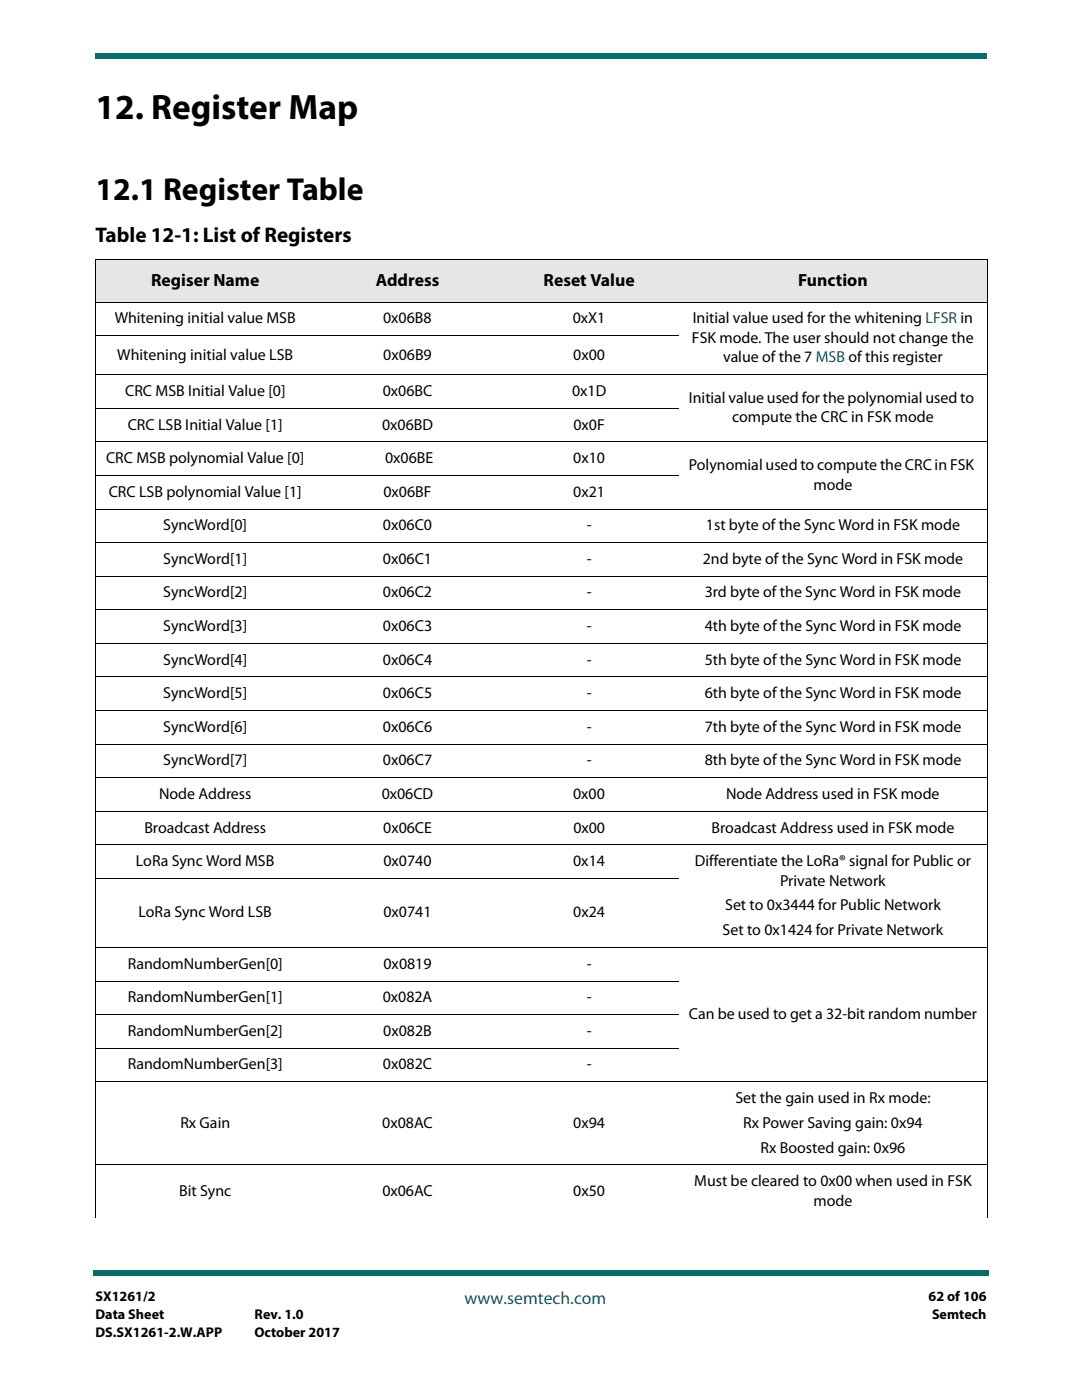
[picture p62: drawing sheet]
<svg xmlns="http://www.w3.org/2000/svg" width="216mm" height="279mm" viewBox="0 0 216 279" stroke-linecap="round" stroke-linejoin="round" font-family="sans-serif">
<defs><g id="words">
<text font-size="7" x="19" y="23.7">12. Register Map</text>
<text font-size="6.3" x="19" y="39.9">12.1 Register Table</text>
<text font-size="4.2" x="19" y="48.3">Table 12-1: List of Registers</text>
<g font-size="3.5">
<text x="30.1" y="57">Regiser Name</text>
<text x="75" y="57">Address</text>
<text x="108.5" y="57">Reset Value</text>
<text x="159.3" y="57">Function</text>
</g>
<text font-size="3.5" fill="#086d68" x="92.7" y="260.2">www.semtech.com</text>
<g font-size="3.2">
<text x="22.9" y="64.6">Whitening initial value MSB</text>
<text x="76.5" y="64.6">0x06B8</text>
<text x="114.3" y="64.6">0xX1</text>
<text x="138.2" y="64.6">Initial value used for the whitening LFSR in</text>
<text x="23.4" y="71.8">Whitening initial value LSB</text>
<text x="76.5" y="71.8">0x06B9</text>
<text x="114.4" y="71.8">0x00</text>
<text x="138.1" y="68.4">FSK mode. The user should not change the</text>
<text x="144.3" y="72.3">value of the 7 MSB of this register</text>
<text x="25" y="79">CRC MSB Initial Value [0]</text>
<text x="76.4" y="79">0x06BC</text>
<text x="114.2" y="79">0x1D</text>
<text x="137.5" y="80.4">Initial value used for the polynomial used to</text>
<text x="25.5" y="85.7">CRC LSB Initial Value [1]</text>
<text x="76.2" y="85.7">0x06BD</text>
<text x="114.4" y="85.7">0x0F</text>
<text x="146.1" y="84.3">compute the CRC in FSK mode</text>
<text x="21.2" y="92.4">CRC MSB polynomial Value [0]</text>
<text x="76.8" y="92.4">0x06BE</text>
<text x="114.4" y="92.4">0x10</text>
<text x="137.5" y="93.8">Polynomial used to compute the CRC in FSK</text>
<text x="21.7" y="99.1">CRC LSB polynomial Value [1]</text>
<text x="76.5" y="99.1">0x06BF</text>
<text x="114.4" y="99.1">0x21</text>
<text x="162.3" y="97.7">mode</text>
<text x="32.6" y="105.8">SyncWord[0]</text>
<text x="76.4" y="105.8">0x06C0</text>
<text x="117.1" y="105.8">-</text>
<text x="140.9" y="105.8">1st byte of the Sync Word in FSK mode</text>
<text x="32.6" y="112.5">SyncWord[1]</text>
<text x="76.4" y="112.5">0x06C1</text>
<text x="117.1" y="112.5">-</text>
<text x="140.2" y="112.5">2nd byte of the Sync Word in FSK mode</text>
<text x="32.6" y="119.2">SyncWord[2]</text>
<text x="76.4" y="119.2">0x06C2</text>
<text x="117.1" y="119.2">-</text>
<text x="140.6" y="119.2">3rd byte of the Sync Word in FSK mode</text>
<text x="32.6" y="125.9">SyncWord[3]</text>
<text x="76.4" y="125.9">0x06C3</text>
<text x="117.1" y="125.9">-</text>
<text x="140.6" y="125.9">4th byte of the Sync Word in FSK mode</text>
<text x="32.6" y="132.7">SyncWord[4]</text>
<text x="76.4" y="132.7">0x06C4</text>
<text x="117.1" y="132.7">-</text>
<text x="140.6" y="132.7">5th byte of the Sync Word in FSK mode</text>
<text x="32.6" y="139.3">SyncWord[5]</text>
<text x="76.4" y="139.3">0x06C5</text>
<text x="117.1" y="139.3">-</text>
<text x="140.6" y="139.3">6th byte of the Sync Word in FSK mode</text>
<text x="32.6" y="146">SyncWord[6]</text>
<text x="76.4" y="146">0x06C6</text>
<text x="117.1" y="146">-</text>
<text x="140.6" y="146">7th byte of the Sync Word in FSK mode</text>
<text x="32.6" y="152.8">SyncWord[7]</text>
<text x="76.4" y="152.8">0x06C7</text>
<text x="117.1" y="152.8">-</text>
<text x="140.6" y="152.8">8th byte of the Sync Word in FSK mode</text>
<text x="31.7" y="159.4">Node Address</text>
<text x="76.2" y="159.4">0x06CD</text>
<text x="114.4" y="159.4">0x00</text>
<text x="144.9" y="159.4">Node Address used in FSK mode</text>
<text x="28.8" y="166.2">Broadcast Address</text>
<text x="76.5" y="166.2">0x06CE</text>
<text x="114.4" y="166.2">0x00</text>
<text x="142" y="166.2">Broadcast Address used in FSK mode</text>
<text x="27.1" y="172.9">LoRa Sync Word MSB</text>
<text x="76.5" y="172.9">0x0740</text>
<text x="114.4" y="172.9">0x14</text>
<text x="138.7" y="172.9">Differentiate the LoRa® signal for Public or</text>
<text x="155.7" y="176.7">Private Network</text>
<text x="27.7" y="183.1">LoRa Sync Word LSB</text>
<text x="76.5" y="183.1">0x0741</text>
<text x="114.4" y="183.1">0x24</text>
<text x="144.7" y="181.7">Set to 0x3444 for Public Network</text>
<text x="144.2" y="186.6">Set to 0x1424 for Private Network</text>
<text x="25.5" y="193.3">RandomNumberGen[0]</text>
<text x="76.5" y="193.3">0x0819</text>
<text x="117.1" y="193.3">-</text>
<text x="25.5" y="200">RandomNumberGen[1]</text>
<text x="76.4" y="200">0x082A</text>
<text x="117.1" y="200">-</text>
<text x="137.5" y="203.4">Can be used to get a 32-bit random number</text>
<text x="25.5" y="206.7">RandomNumberGen[2]</text>
<text x="76.5" y="206.7">0x082B</text>
<text x="117.1" y="206.7">-</text>
<text x="25.5" y="213.4">RandomNumberGen[3]</text>
<text x="76.4" y="213.4">0x082C</text>
<text x="117.1" y="213.4">-</text>
<text x="146.7" y="220.1">Set the gain used in Rx mode:</text>
<text x="36" y="225.1">Rx Gain</text>
<text x="76.3" y="225.1">0x08AC</text>
<text x="114.4" y="225.1">0x94</text>
<text x="148.3" y="225.1">Rx Power Saving gain: 0x94</text>
<text x="151.8" y="230">Rx Boosted gain: 0x96</text>
<text x="35.8" y="238.7">Bit Sync</text>
<text x="76.3" y="238.7">0x06AC</text>
<text x="114.4" y="238.7">0x50</text>
<text x="138.5" y="236.7">Must be cleared to 0x00 when used in FSK</text>
<text x="162.3" y="240.6">mode</text>
</g>
<g font-size="2.8">
<text x="19" y="259.7">SX1261/2</text>
<text x="19" y="263.2">Data Sheet</text>
<text x="50.8" y="263.2">Rev. 1.0</text>
<text x="185.3" y="259.7">62 of 106</text>
<text x="186" y="263.2">Semtech</text>
<text x="19" y="266.7">DS.SX1261-2.W.APP</text>
<text x="50.8" y="266.7">October 2017</text>
</g>
</g></defs>
<g fill="#086d68">
<path d="M18.5 253.5h.5v1h-.5z"/>
<path d="M19 253.5h178.4v1h-178.4z"/>
</g>
<path d="M19 6.4h177.8v9.5h-177.8z" fill="#fff"/>
<g fill="#086d68">
<path d="M19 10.6v1z"/>
<path d="M19 10.6h177.8v1h-177.8z"/>
</g>
<g fill="#e6e6e6">
<path d="M19 51.9h43.9v8.4h-43.9z"/>
<path d="M62.9 51.9h36.9v8.4h-36.9z"/>
<path d="M99.8 51.9h35.5v8.4h-35.5z"/>
<path d="M135.3 51.9h61.8v8.4h-61.8z"/>
</g>
<g fill="none" stroke="#000" stroke-width=".2">
<path d="M19 51.9h178.1M19 51.9v191.2M197.1 51.9v191.2M19 60.3h178.1M19 67h116.3M19 74.8h178.1M19 81.5h116.3M19 88.2h178.1M19 94.9h116.3M19 101.6h178.1M19 108.3h178.1M19 115h178.1"/>
<path d="M19 121.7h178.1M19 128.4h178.1M19 135.1h178.1M19 141.8h178.1M19 148.5h178.1M19 155.2h178.1M19 161.9h178.1M19 168.6h178.1M19 175.3h116.3M19 189.1h178.1M19 195.8h116.3M19 202.5h116.3"/>
<path d="M19 209.2h116.3M19 215.9h178.1M19 232.5h178.1"/>
</g>
<use href="#words"/>
</svg>
